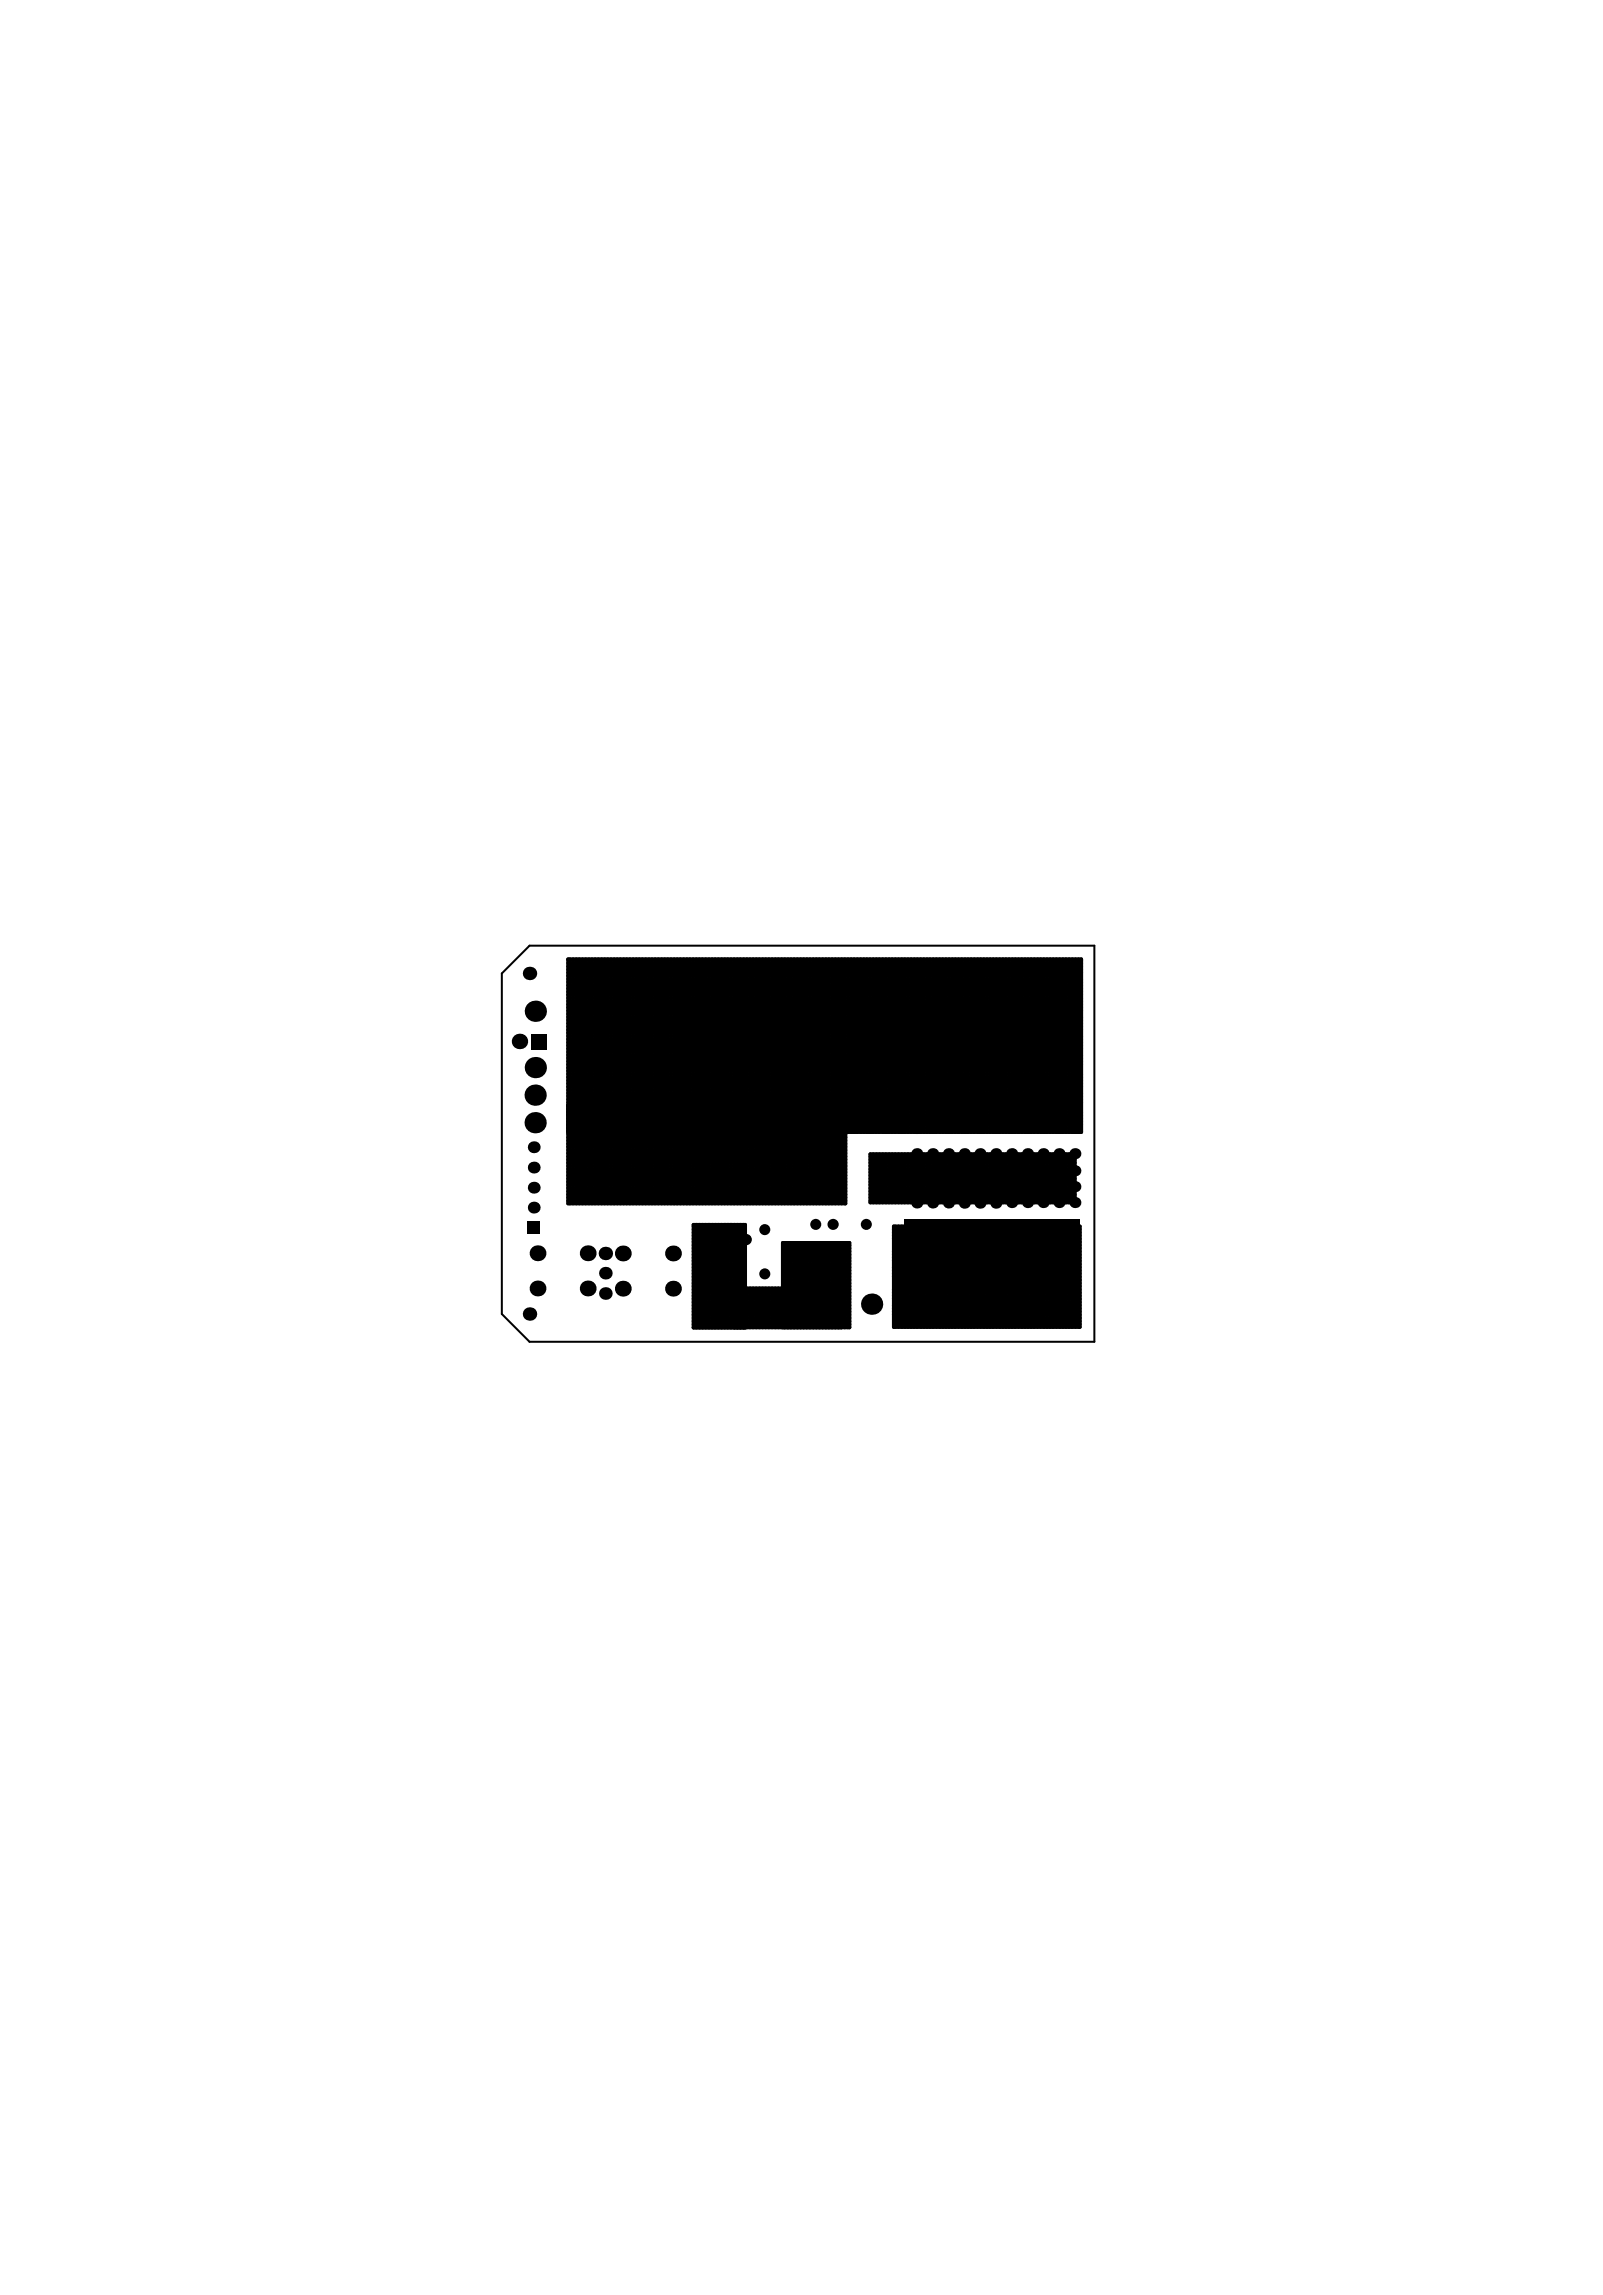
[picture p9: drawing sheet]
<svg xmlns="http://www.w3.org/2000/svg" width="202mm" height="289mm" viewBox="0 0 202 289" stroke-linecap="round" stroke-linejoin="round" font-family="sans-serif">
<path d="M66.7 119.1h71.1v49.8h-71.1l-3.5-3.5v-42.9z" fill="none" stroke="#000" stroke-width=".25"/>
<g fill="none" stroke="#000" stroke-width=".45">
<path d="M71.5 139.1h34.9v12.4h-34.9v-30.7h64.6v21.7h-64.6M71.5 139.2h64.6M71.5 139.6h64.6M71.5 140h64.6M71.5 138.4h64.6M71.5 138.8h64.6M71.5 136.4h64.6M71.5 136.8h64.6M71.5 137.2h64.6M71.5 137.6h64.6M71.5 134.4h64.6M71.5 134.8h64.6"/>
<path d="M71.5 135.2h64.6M71.5 135.6h64.6M71.5 132.4h64.6M71.5 132.8h64.6M71.5 133.2h64.6M71.5 130h64.6M71.5 130.4h64.6M71.5 130.8h64.6M71.5 131.2h64.6M71.5 128h64.6M71.5 128.4h64.6M71.5 128.8h64.6"/>
<path d="M71.5 129.2h64.6M71.5 126h64.6M71.5 126.4h64.6M71.5 126.8h64.6M71.5 127.2h64.6M71.5 124h64.6M71.5 124.4h64.6M71.5 124.9h64.6M71.5 125.2h64.6M71.5 122h64.6M71.5 122.4h64.6M71.5 122.9h64.6"/>
<path d="M71.5 123.3h64.6M71.5 120.9h64.6M71.5 121.3h64.6M71.5 131.6h64.6M71.5 132h64.6M71.5 133.6h64.6M71.5 134h64.6M71.5 136h64.6M71.5 138h64.6M71.5 123.6h64.6M71.5 125.6h64.6M71.5 127.6h64.6"/>
<path d="M71.5 129.6h64.6M71.5 121.7h64.6M71.7 120.8v30.7M72.1 120.8v30.7M72.5 120.8v30.7M72.9 120.8v30.7M73.3 120.8v30.7M73.7 120.8v30.7M74.1 120.8v30.7M74.5 120.8v30.7M74.9 120.8v30.7M75.3 120.8v30.7"/>
<path d="M75.7 120.8v30.7M76.1 120.8v30.7M76.5 120.8v30.7M76.9 120.8v30.7M77.3 120.8v30.7M77.7 120.8v30.7M78.1 120.8v30.7M78.5 120.8v30.7M78.9 120.8v30.7M79.3 120.8v30.7M79.7 120.8v30.7M80.1 120.8v30.7"/>
<path d="M80.5 120.8v30.7M80.9 120.8v30.7M81.3 120.8v30.7M81.7 120.8v30.7M82.1 120.8v30.7M82.5 120.8v30.7M82.9 120.8v30.7M83.3 120.8v30.7M83.7 120.8v30.7M84.1 120.8v30.7M84.5 120.8v30.7M84.9 120.8v30.7"/>
<path d="M85.2 120.8v30.7M85.7 120.8v30.7M86.1 120.8v30.7M86.5 120.8v30.7M86.8 120.8v30.7M87.2 120.8v30.7M87.6 120.8v30.7M88.1 120.8v30.7M88.4 120.8v30.7M88.8 120.8v30.7M89.2 120.8v30.7M89.6 120.8v30.7"/>
<path d="M90 120.8v30.7M90.4 120.8v30.7M90.8 120.8v30.7M91.2 120.8v30.7M91.6 120.8v30.7M92 120.8v30.7M92.4 120.8v30.7M92.8 120.8v30.7M93.2 120.8v30.7M93.6 120.8v30.7M94 120.8v30.7M94.4 120.8v30.7"/>
<path d="M94.8 120.8v30.7M95.2 120.8v30.7M95.6 120.8v30.7M96 120.8v30.7M96.4 120.8v30.7M96.8 120.8v30.7M97.2 120.8v30.7M97.6 120.8v30.7M98 120.8v30.7M98.4 120.8v30.7M98.8 120.8v30.7M99.2 120.8v30.7"/>
<path d="M99.6 120.8v30.7M100 120.8v30.7M100.4 120.8v30.7M100.8 120.8v30.7M101.2 120.8v30.7M101.6 120.8v30.7M102 120.8v30.7M102.4 120.8v30.7M102.8 120.8v30.7M103.2 120.8v30.7M103.6 120.8v30.7M104 120.8v30.7"/>
<path d="M104.3 120.8v30.7M104.7 120.8v30.7M105.2 120.8v30.7M105.6 120.8v30.7M105.9 120.8v30.7M106.3 120.8v30.7M106.7 120.8v21.7M107.1 120.8v21.7M107.5 120.8v21.7M107.9 120.8v21.7M108.3 120.8v21.7M108.7 120.8v21.7"/>
<path d="M109.1 120.8v21.7M109.5 120.8v21.7M109.9 120.8v21.7M110.3 120.8v21.7M110.7 120.8v21.7M111.1 120.8v21.7M111.5 120.8v21.7M111.9 120.8v21.7M112.3 120.8v21.7M112.7 120.8v21.7M113.1 120.8v21.7M113.5 120.8v21.7"/>
<path d="M113.9 120.8v21.7M114.3 120.8v21.7M114.7 120.8v21.7M115.1 120.8v21.7M115.5 120.8v21.7M115.9 120.8v21.7M116.3 120.8v21.7M116.7 120.8v21.7M117.1 120.8v21.7M117.5 120.8v21.7M117.9 120.8v21.7M118.3 120.8v21.7"/>
<path d="M118.7 120.8v21.7M119.1 120.8v21.7M119.5 120.8v21.7M119.9 120.8v21.7M120.3 120.8v21.7M120.7 120.8v21.7M121.1 120.8v21.7M121.5 120.8v21.7M121.8 120.8v21.7M122.3 120.8v21.7M122.7 120.8v21.7M123.1 120.8v21.7"/>
<path d="M123.4 120.8v21.7M123.8 120.8v21.7M124.2 120.8v21.7M124.7 120.8v21.7M125 120.8v21.7M125.4 120.8v21.7M125.8 120.8v21.7M126.2 120.8v21.7M126.6 120.8v21.7M127 120.8v21.7M127.4 120.8v21.7M127.8 120.8v21.7"/>
<path d="M128.2 120.8v21.7M128.6 120.8v21.7M129 120.8v21.7M129.4 120.8v21.7M129.8 120.8v21.7M130.2 120.8v21.7M130.6 120.8v21.7M131 120.8v21.7M131.4 120.8v21.7M131.8 120.8v21.7M132.2 120.8v21.7M132.6 120.8v21.7"/>
<path d="M133 120.8v21.7M133.4 120.8v21.7M133.8 120.8v21.7M134.2 120.8v21.7M134.6 120.8v21.7M135 120.8v21.7M135.4 120.8v21.7M135.8 120.8v21.7M71.5 150.4h34.9M71.5 150.8h34.9M71.5 151.2h34.9M71.5 148.4h34.9"/>
<path d="M71.5 148.8h34.9M71.5 149.2h34.9M71.5 149.6h34.9M71.5 146.4h34.9M71.5 146.8h34.9M71.5 147.2h34.9M71.5 147.6h34.9M71.5 144.4h34.9M71.5 144.8h34.9M71.5 145.2h34.9M71.5 145.6h34.9M71.5 142.4h64.6"/>
<path d="M71.5 142.8h34.9M71.5 143.2h34.9M71.5 143.6h34.9M71.5 140.4h64.6M71.5 140.8h64.6M71.5 141.2h64.6M71.5 141.6h64.6M71.5 148h34.9M71.5 150h34.9M71.5 142h64.6M71.5 144h34.9M71.5 146h34.9"/>
<path d="M87.3 154.2h6.5v12.9h-6.5zM87.3 158.7h6.5M87.3 159.1h6.5M87.3 159.6h6.5M87.3 160h6.5M87.3 156.8h6.5M87.3 157.1h6.5M87.3 157.5h6.5M87.3 154.4h6.5M87.3 154.8h6.5M87.3 155.2h6.5M87.3 155.5h6.5"/>
<path d="M87.3 158h6.5M87.3 158.4h6.5M87.3 156h6.5M87.3 156.4h6.5M87.6 154.2v12.9M88.1 154.2v12.9M88.4 154.2v12.9M88.8 154.2v12.9M89.2 154.2v12.9M89.6 154.2v12.9M90 154.2v12.9M90.4 154.2v12.9"/>
<path d="M90.8 154.2v12.9M91.2 154.2v12.9M91.6 154.2v12.9M92 154.2v12.9M92.4 154.2v12.9M92.8 154.2v12.9M93.2 154.2v12.9M93.6 154.2v12.9M98.5 158.7h8.4M98.5 159.1h8.4M98.5 159.6h8.4M98.5 160h8.4"/>
<path d="M98.5 156.8h8.4M98.5 157.1h8.4M98.5 157.5h8.4M98.5 158h8.4M98.5 158.4h8.4M98.8 156.5v10.6M99.2 156.5v10.6M99.6 156.5v10.6M100 156.5v10.6M100.4 156.5v10.6M100.8 156.5v10.6M101.2 156.5v10.6"/>
<path d="M101.6 156.5v10.6M102 156.5v10.6M102.4 156.5v10.6M102.8 156.5v10.6M103.2 156.5v10.6M103.6 156.5v10.6M104 156.5v10.6M104.3 156.5v10.6M104.7 156.5v10.6M105.2 156.5v10.6M105.6 156.5v10.6M105.9 156.5v10.6"/>
<path d="M106.3 156.5v10.6M106.7 156.5v10.6M109.5 145.3h25.8v6.1h-25.8zM109.5 150.4h25.8M109.5 150.8h25.8M109.5 151.2h25.8M109.5 148.4h25.8M109.5 148.8h25.8M109.5 149.2h25.8M109.5 149.6h25.8M109.5 146.4h25.8M109.5 146.8h25.8"/>
<path d="M109.5 147.2h25.8M109.5 147.6h25.8M109.5 145.6h25.8M109.5 148h25.8M109.5 150h25.8M109.5 146h25.8M109.9 145.3v6.1M110.3 145.3v6.1M110.7 145.3v6.1M111.1 145.3v6.1M111.5 145.3v6.1M111.9 145.3v6.1"/>
<path d="M112.3 145.3v6.1M112.5 154.4h23.4v12.7h-23.4zM112.5 158.7h23.4M112.5 159.1h23.4M112.5 159.6h23.4M112.5 160h23.4M112.5 156.8h23.4M112.5 157.1h23.4M112.5 157.5h23.4M112.5 154.8h23.4M112.5 155.2h23.4M112.5 155.5h23.4"/>
<path d="M112.5 158h23.4M112.5 158.4h23.4M112.5 156h23.4M112.5 156.4h23.4M112.7 145.3v6.1M112.7 154.4v12.7M113.1 145.3v6.1M113.1 154.4v12.7M113.5 145.3v6.1M113.5 154.4v12.7M113.9 145.3v6.1M113.9 154.4v12.7"/>
<path d="M114.3 145.3v6.1M114.3 154.4v12.7M114.7 145.3v6.1M114.7 154.4v12.7M115.1 145.3v6.1M115.1 154.4v12.7M115.5 145.3v6.1M115.5 154.4v12.7M115.9 145.3v6.1M115.9 154.4v12.7M116.3 145.3v6.1M116.3 154.4v12.7"/>
<path d="M116.7 145.3v6.1M116.7 154.4v12.7M117.1 145.3v6.1M117.1 154.4v12.7M117.5 145.3v6.1M117.5 154.4v12.7M117.9 145.3v6.1M117.9 154.4v12.7M118.3 145.3v6.1M118.3 154.4v12.7M118.7 145.3v6.1M118.7 154.4v12.7"/>
<path d="M119.1 145.3v6.1M119.1 154.4v12.7M119.5 145.3v6.1M119.5 154.4v12.7M119.9 145.3v6.1M119.9 154.4v12.7M120.3 145.3v6.1M120.3 154.4v12.7M120.7 145.3v6.1M120.7 154.4v12.7M121.1 145.3v6.1M121.1 154.4v12.7"/>
<path d="M121.5 145.3v6.1M121.5 154.4v12.7M121.8 145.3v6.1M121.8 154.4v12.7M122.3 145.3v6.1M122.3 154.4v12.7M122.7 145.3v6.1M122.7 154.4v12.7M123.1 145.3v6.1M123.1 154.4v12.7M123.4 145.3v6.1M123.4 154.4v12.7"/>
<path d="M123.8 145.3v6.1M123.8 154.4v12.7M124.2 145.3v6.1M124.2 154.4v12.7M124.7 145.3v6.1M124.7 154.4v12.7M125 145.3v6.1M125 154.4v12.7M125.4 145.3v6.1M125.4 154.4v12.7M125.8 145.3v6.1M125.8 154.4v12.7"/>
<path d="M126.2 145.3v6.1M126.2 154.4v12.7M126.6 145.3v6.1M126.6 154.4v12.7M127 145.3v6.1M127 154.4v12.7M127.4 145.3v6.1M127.4 154.4v12.7M127.8 145.3v6.1M127.8 154.4v12.7M128.2 145.3v6.1M128.2 154.4v12.7"/>
<path d="M128.6 145.3v6.1M128.6 154.4v12.7M129 145.3v6.1M129 154.4v12.7M129.4 145.3v6.1M129.4 154.4v12.7M129.8 145.3v6.1M129.8 154.4v12.7M130.2 145.3v6.1M130.2 154.4v12.7M130.6 145.3v6.1M130.6 154.4v12.7"/>
<path d="M131 145.3v6.1M131 154.4v12.7M131.4 145.3v6.1M131.4 154.4v12.7M131.8 145.3v6.1M131.8 154.4v12.7M132.2 145.3v6.1M132.2 154.4v12.7M132.6 145.3v6.1M132.6 154.4v12.7M133 145.3v6.1M133 154.4v12.7"/>
<path d="M133.4 145.3v6.1M133.4 154.4v12.7M133.8 145.3v6.1M133.8 154.4v12.7M134.2 145.3v6.1M134.2 154.4v12.7M134.6 145.3v6.1M134.6 154.4v12.7M135 145.3v6.1M135 154.4v12.7M135.4 154.4v12.7M135.8 154.4v12.7"/>
<path d="M87.3 167.1h19.6v-10.6h-8.4v10.6M87.3 166.7h19.6M87.3 164.7h19.6M87.3 165.1h19.6M87.3 165.5h19.6M87.3 165.9h19.6M87.3 162.7h19.6M87.3 163.1h19.6M87.3 163.5h19.6M87.3 163.9h19.6M87.3 160.7h6.5M87.3 161.1h6.5"/>
<path d="M87.3 161.6h6.5M87.3 161.9h6.5M87.3 164.3h19.6M87.3 166.3h19.6M87.3 160.3h6.5M87.3 162.3h19.6M92.4 162.2h13.5v4.9M94 162.2v4.9M94.4 162.2v4.9M94.8 162.2v4.9M95.2 162.2v4.9M95.6 162.2v4.9"/>
<path d="M96 162.2v4.9M96.4 162.2v4.9M96.8 162.2v4.9M97.2 162.2v4.9M97.6 162.2v4.9M98 162.2v4.9M98.4 162.2v4.9M98.5 160.7h8.4M98.5 161.1h8.4M98.5 161.6h8.4M98.5 161.9h8.4M98.5 160.3h8.4"/>
<path d="M112.5 166.7h23.4M112.5 164.7h23.4M112.5 165.1h23.4M112.5 165.5h23.4M112.5 165.9h23.4M112.5 162.7h23.4M112.5 163.1h23.4M112.5 163.5h23.4M112.5 163.9h23.4M112.5 160.7h23.4M112.5 161.1h23.4M112.5 161.6h23.4"/>
<path d="M112.5 161.9h23.4M112.5 164.3h23.4M112.5 166.3h23.4M112.5 160.3h23.4M112.5 162.3h23.4"/>
</g>
<g fill="#000">
<circle cx="65.4" cy="131.1" r=".97"/>
<circle cx="66.7" cy="122.5" r=".85"/>
<circle cx="67.4" cy="137.9" r="1.34"/>
<circle cx="67.4" cy="134.4" r="1.34"/>
<circle cx="67.4" cy="127.3" r="1.34"/>
<circle cx="73.7" cy="122.3" r=".69"/>
<circle cx="73.7" cy="124.3" r=".69"/>
<circle cx="75.6" cy="122.3" r=".69"/>
<circle cx="75.6" cy="124.3" r=".69"/>
<circle cx="77.6" cy="124.3" r=".69"/>
<circle cx="77.6" cy="122.3" r=".69"/>
<circle cx="79.6" cy="122.3" r=".69"/>
<circle cx="79.6" cy="124.3" r=".69"/>
<circle cx="81.6" cy="124.3" r=".69"/>
<circle cx="81.6" cy="122.3" r=".69"/>
<circle cx="83.6" cy="122.3" r=".69"/>
<circle cx="83.6" cy="124.3" r=".69"/>
<circle cx="85.5" cy="136.1" r=".69"/>
<circle cx="85.6" cy="134" r=".69"/>
<circle cx="85.6" cy="128.3" r=".69"/>
<circle cx="85.6" cy="126.3" r=".69"/>
<circle cx="85.6" cy="122.3" r=".69"/>
<circle cx="85.6" cy="130.3" r=".69"/>
<circle cx="85.6" cy="132.3" r=".69"/>
<circle cx="85.6" cy="138" r=".69"/>
<circle cx="85.6" cy="124.3" r=".69"/>
<circle cx="87.5" cy="134" r=".69"/>
<circle cx="87.6" cy="136.1" r=".69"/>
<circle cx="87.6" cy="138" r=".69"/>
<circle cx="87.6" cy="128.3" r=".69"/>
<circle cx="87.6" cy="122.3" r=".69"/>
<circle cx="87.6" cy="132.3" r=".69"/>
<circle cx="87.6" cy="124.3" r=".69"/>
<circle cx="87.6" cy="130.3" r=".69"/>
<circle cx="87.6" cy="126.3" r=".69"/>
<circle cx="89.5" cy="134" r=".69"/>
<circle cx="89.6" cy="126.3" r=".69"/>
<circle cx="89.6" cy="136.1" r=".69"/>
<circle cx="89.6" cy="138" r=".69"/>
<circle cx="89.6" cy="128.3" r=".69"/>
<circle cx="89.6" cy="124.3" r=".69"/>
<circle cx="89.6" cy="122.3" r=".69"/>
<circle cx="89.6" cy="132.3" r=".69"/>
<circle cx="89.6" cy="130.3" r=".69"/>
<circle cx="91.5" cy="132.3" r=".69"/>
<circle cx="91.5" cy="138" r=".69"/>
<circle cx="91.5" cy="124.3" r=".69"/>
<circle cx="91.5" cy="128.3" r=".69"/>
<circle cx="91.5" cy="122.3" r=".69"/>
<circle cx="91.5" cy="134" r=".69"/>
<circle cx="91.5" cy="136.1" r=".69"/>
<circle cx="91.5" cy="126.3" r=".69"/>
<circle cx="91.5" cy="130.3" r=".69"/>
<circle cx="93.5" cy="134" r=".69"/>
<circle cx="93.5" cy="132.3" r=".69"/>
<circle cx="93.5" cy="138" r=".69"/>
<circle cx="93.5" cy="126.3" r=".69"/>
<circle cx="93.5" cy="128.3" r=".69"/>
<circle cx="93.5" cy="124.3" r=".69"/>
<circle cx="93.5" cy="122.3" r=".69"/>
<circle cx="93.5" cy="136.1" r=".69"/>
<circle cx="93.5" cy="130.3" r=".69"/>
<circle cx="95.5" cy="134" r=".69"/>
<circle cx="95.5" cy="138" r=".69"/>
<circle cx="95.5" cy="128.3" r=".69"/>
<circle cx="95.5" cy="130.3" r=".69"/>
<circle cx="95.5" cy="126.3" r=".69"/>
<circle cx="95.5" cy="122.3" r=".69"/>
<circle cx="95.5" cy="124.3" r=".69"/>
<circle cx="95.5" cy="132.3" r=".69"/>
<circle cx="95.5" cy="136.1" r=".69"/>
<circle cx="97.5" cy="134" r=".69"/>
<circle cx="97.5" cy="130.3" r=".69"/>
<circle cx="97.5" cy="136.1" r=".69"/>
<circle cx="97.5" cy="138" r=".69"/>
<circle cx="97.5" cy="128.3" r=".69"/>
<circle cx="97.5" cy="122.3" r=".69"/>
<circle cx="97.5" cy="132.3" r=".69"/>
<circle cx="97.5" cy="124.3" r=".69"/>
<circle cx="97.5" cy="126.3" r=".69"/>
<circle cx="99.5" cy="134" r=".69"/>
<circle cx="99.5" cy="136.1" r=".69"/>
<circle cx="99.5" cy="138" r=".69"/>
<circle cx="99.5" cy="122.3" r=".69"/>
<circle cx="99.5" cy="132.3" r=".69"/>
<circle cx="99.5" cy="124.3" r=".69"/>
<circle cx="99.5" cy="126.3" r=".69"/>
<circle cx="99.5" cy="128.3" r=".69"/>
<circle cx="99.5" cy="130.3" r=".69"/>
<circle cx="101.5" cy="134" r=".69"/>
<circle cx="101.5" cy="124.3" r=".69"/>
<circle cx="101.5" cy="122.3" r=".69"/>
<circle cx="101.5" cy="132.3" r=".69"/>
<circle cx="101.5" cy="130.3" r=".69"/>
<circle cx="101.5" cy="136.1" r=".69"/>
<circle cx="101.5" cy="138" r=".69"/>
<circle cx="101.5" cy="126.3" r=".69"/>
<circle cx="101.5" cy="128.3" r=".69"/>
<circle cx="103.5" cy="134" r=".69"/>
<circle cx="103.5" cy="138" r=".69"/>
<circle cx="103.5" cy="128.3" r=".69"/>
<circle cx="103.5" cy="122.3" r=".69"/>
<circle cx="103.5" cy="132.3" r=".69"/>
<circle cx="103.5" cy="126.3" r=".69"/>
<circle cx="103.5" cy="130.3" r=".69"/>
<circle cx="103.5" cy="136.1" r=".69"/>
<circle cx="103.5" cy="124.3" r=".69"/>
<circle cx="105.5" cy="134" r=".69"/>
<circle cx="105.5" cy="128.3" r=".69"/>
<circle cx="105.5" cy="132.3" r=".69"/>
<circle cx="105.5" cy="138" r=".69"/>
<circle cx="105.5" cy="126.3" r=".69"/>
<circle cx="105.5" cy="136.1" r=".69"/>
<circle cx="105.5" cy="124.3" r=".69"/>
<circle cx="105.5" cy="122.3" r=".69"/>
<circle cx="105.5" cy="130.3" r=".69"/>
<circle cx="107.4" cy="134" r=".69"/>
<circle cx="107.5" cy="138" r=".69"/>
<circle cx="107.5" cy="126.3" r=".69"/>
<circle cx="107.5" cy="136.1" r=".69"/>
<circle cx="107.5" cy="128.3" r=".69"/>
<circle cx="107.5" cy="122.3" r=".69"/>
<circle cx="107.5" cy="130.3" r=".69"/>
<circle cx="107.5" cy="132.3" r=".69"/>
<circle cx="107.5" cy="124.3" r=".69"/>
<circle cx="109.4" cy="134" r=".69"/>
<circle cx="109.4" cy="138" r=".69"/>
<circle cx="109.4" cy="136.1" r=".69"/>
<circle cx="109.4" cy="124.3" r=".69"/>
<circle cx="109.4" cy="126.3" r=".69"/>
<circle cx="109.4" cy="132.3" r=".69"/>
<circle cx="109.4" cy="122.3" r=".69"/>
<circle cx="109.4" cy="130.3" r=".69"/>
<circle cx="109.4" cy="128.3" r=".69"/>
<circle cx="111.4" cy="134.1" r=".69"/>
<circle cx="111.4" cy="136.1" r=".69"/>
<circle cx="111.4" cy="138" r=".69"/>
<circle cx="111.4" cy="128.3" r=".69"/>
<circle cx="111.4" cy="122.3" r=".69"/>
<circle cx="111.4" cy="130.3" r=".69"/>
<circle cx="111.4" cy="132.3" r=".69"/>
<circle cx="111.4" cy="126.3" r=".69"/>
<circle cx="111.4" cy="124.3" r=".69"/>
<circle cx="113.4" cy="138" r=".69"/>
<circle cx="113.4" cy="136.1" r=".69"/>
<circle cx="113.4" cy="124.3" r=".69"/>
<circle cx="113.4" cy="126.3" r=".69"/>
<circle cx="113.4" cy="128.3" r=".69"/>
<circle cx="113.4" cy="122.3" r=".69"/>
<circle cx="113.4" cy="130.3" r=".69"/>
<circle cx="113.4" cy="132.3" r=".69"/>
<circle cx="113.4" cy="134.1" r=".69"/>
<circle cx="115.4" cy="138" r=".69"/>
<circle cx="115.4" cy="124.3" r=".69"/>
<circle cx="115.4" cy="132.3" r=".69"/>
<circle cx="115.4" cy="122.3" r=".69"/>
<circle cx="115.4" cy="130.3" r=".69"/>
<circle cx="115.4" cy="136.1" r=".69"/>
<circle cx="115.4" cy="126.3" r=".69"/>
<circle cx="115.4" cy="134.1" r=".69"/>
<circle cx="115.4" cy="128.3" r=".69"/>
<circle cx="117.4" cy="138" r=".69"/>
<circle cx="117.4" cy="126.3" r=".69"/>
<circle cx="117.4" cy="136.1" r=".69"/>
<circle cx="117.4" cy="130.3" r=".69"/>
<circle cx="117.4" cy="134.1" r=".69"/>
<circle cx="117.4" cy="128.3" r=".69"/>
<circle cx="117.4" cy="122.3" r=".69"/>
<circle cx="117.4" cy="132.3" r=".69"/>
<circle cx="117.4" cy="124.3" r=".69"/>
<circle cx="119.4" cy="138" r=".69"/>
<circle cx="119.4" cy="132.3" r=".69"/>
<circle cx="119.4" cy="124.3" r=".69"/>
<circle cx="119.4" cy="122.3" r=".69"/>
<circle cx="119.4" cy="136.1" r=".69"/>
<circle cx="119.4" cy="126.3" r=".69"/>
<circle cx="119.4" cy="130.3" r=".69"/>
<circle cx="119.4" cy="134.1" r=".69"/>
<circle cx="119.4" cy="128.3" r=".69"/>
<circle cx="121.4" cy="138" r=".69"/>
<circle cx="121.4" cy="122.3" r=".69"/>
<circle cx="121.4" cy="124.3" r=".69"/>
<circle cx="121.4" cy="128.3" r=".69"/>
<circle cx="121.4" cy="132.3" r=".69"/>
<circle cx="121.4" cy="134.1" r=".69"/>
<circle cx="121.4" cy="136.1" r=".69"/>
<circle cx="121.4" cy="126.3" r=".69"/>
<circle cx="121.4" cy="130.3" r=".69"/>
<circle cx="123.4" cy="132.3" r=".69"/>
<circle cx="123.4" cy="134.1" r=".69"/>
<circle cx="123.4" cy="124.3" r=".69"/>
<circle cx="123.4" cy="126.3" r=".69"/>
<circle cx="123.4" cy="136.1" r=".69"/>
<circle cx="123.4" cy="138" r=".69"/>
<circle cx="123.4" cy="128.3" r=".69"/>
<circle cx="123.4" cy="122.3" r=".69"/>
<circle cx="125.4" cy="126.3" r=".69"/>
<circle cx="125.4" cy="136.1" r=".69"/>
<circle cx="125.4" cy="138" r=".69"/>
<circle cx="125.4" cy="128.3" r=".69"/>
<circle cx="125.4" cy="122.3" r=".69"/>
<circle cx="125.4" cy="124.3" r=".69"/>
<circle cx="125.4" cy="132.3" r=".69"/>
<circle cx="125.4" cy="130.3" r=".69"/>
<circle cx="125.4" cy="134.1" r=".69"/>
<circle cx="127.4" cy="134.1" r=".69"/>
<circle cx="127.4" cy="132.3" r=".69"/>
<circle cx="127.4" cy="122.3" r=".69"/>
<circle cx="127.4" cy="130.3" r=".69"/>
<circle cx="127.4" cy="138" r=".69"/>
<circle cx="127.4" cy="126.3" r=".69"/>
<circle cx="127.4" cy="124.3" r=".69"/>
<circle cx="127.4" cy="128.3" r=".69"/>
<circle cx="127.4" cy="136.1" r=".69"/>
<circle cx="129.3" cy="138" r=".69"/>
<circle cx="129.3" cy="136.1" r=".69"/>
<circle cx="129.3" cy="124.3" r=".69"/>
<circle cx="129.3" cy="126.3" r=".69"/>
<circle cx="129.3" cy="128.3" r=".69"/>
<circle cx="129.3" cy="122.3" r=".69"/>
<circle cx="129.3" cy="130.3" r=".69"/>
<circle cx="129.3" cy="132.3" r=".69"/>
<circle cx="129.3" cy="134.1" r=".69"/>
<circle cx="131.3" cy="122.3" r=".69"/>
<circle cx="131.3" cy="132.3" r=".69"/>
<circle cx="131.3" cy="124.3" r=".69"/>
<circle cx="131.3" cy="126.3" r=".69"/>
<circle cx="131.3" cy="134.1" r=".69"/>
<circle cx="131.3" cy="128.3" r=".69"/>
<circle cx="131.3" cy="130.3" r=".69"/>
<circle cx="131.3" cy="138" r=".69"/>
<circle cx="131.3" cy="136.1" r=".69"/>
<circle cx="133.3" cy="130.3" r=".69"/>
<circle cx="133.3" cy="132.3" r=".69"/>
<circle cx="133.3" cy="126.3" r=".69"/>
<circle cx="133.3" cy="128.3" r=".69"/>
<circle cx="133.3" cy="134.1" r=".69"/>
<circle cx="133.3" cy="138" r=".69"/>
<circle cx="133.3" cy="136.1" r=".69"/>
<circle cx="134.3" cy="122.5" r=".85"/>
<circle cx="135.3" cy="126.3" r=".69"/>
<circle cx="135.3" cy="138" r=".69"/>
<circle cx="135.3" cy="136.1" r=".69"/>
<circle cx="135.3" cy="134.1" r=".69"/>
<circle cx="135.3" cy="128.3" r=".69"/>
<circle cx="135.3" cy="130.3" r=".69"/>
<circle cx="135.3" cy="132.3" r=".69"/>
<circle cx="67.2" cy="152" r=".75"/>
<circle cx="67.2" cy="147" r=".75"/>
<circle cx="67.2" cy="144.4" r=".75"/>
<circle cx="67.2" cy="149.5" r=".75"/>
<circle cx="67.4" cy="141.3" r="1.34"/>
<circle cx="67.7" cy="157.8" r="1"/>
<circle cx="74" cy="157.8" r="1"/>
<circle cx="76.2" cy="157.8" r=".85"/>
<circle cx="78.4" cy="157.8" r="1"/>
<circle cx="84.7" cy="157.8" r="1"/>
<circle cx="85.6" cy="140" r=".69"/>
<circle cx="85.6" cy="142.1" r=".69"/>
<circle cx="87.6" cy="140" r=".69"/>
<circle cx="87.6" cy="142.1" r=".69"/>
<circle cx="87.6" cy="144.1" r=".69"/>
<circle cx="89.6" cy="140" r=".69"/>
<circle cx="89.6" cy="142.1" r=".69"/>
<circle cx="89.6" cy="144.1" r=".69"/>
<circle cx="91.5" cy="140" r=".69"/>
<circle cx="91.5" cy="144.1" r=".69"/>
<circle cx="91.5" cy="142.1" r=".69"/>
<circle cx="93.5" cy="140" r=".69"/>
<circle cx="93.5" cy="144.1" r=".69"/>
<circle cx="93.5" cy="142.1" r=".69"/>
<circle cx="93.9" cy="156.1" r=".71"/>
<circle cx="95.5" cy="140" r=".69"/>
<circle cx="95.5" cy="144.1" r=".69"/>
<circle cx="95.5" cy="142.1" r=".69"/>
<circle cx="96.3" cy="154.8" r=".7"/>
<circle cx="97.5" cy="140" r=".69"/>
<circle cx="97.5" cy="142.1" r=".69"/>
<circle cx="97.5" cy="144.1" r=".69"/>
<circle cx="99.5" cy="144.1" r=".69"/>
<circle cx="99.5" cy="140" r=".69"/>
<circle cx="99.5" cy="142.1" r=".69"/>
<circle cx="101.5" cy="144.1" r=".69"/>
<circle cx="101.5" cy="140" r=".69"/>
<circle cx="101.5" cy="142.1" r=".69"/>
<circle cx="102.7" cy="154.1" r=".7"/>
<circle cx="103.5" cy="144.1" r=".69"/>
<circle cx="103.5" cy="140" r=".69"/>
<circle cx="103.5" cy="142.1" r=".69"/>
<circle cx="104.9" cy="154.1" r=".7"/>
<circle cx="105.5" cy="140" r=".69"/>
<circle cx="105.5" cy="144.1" r=".69"/>
<circle cx="105.5" cy="142.1" r=".69"/>
<circle cx="107.5" cy="142.1" r=".69"/>
<circle cx="107.5" cy="140" r=".69"/>
<circle cx="109.1" cy="154.1" r=".7"/>
<circle cx="109.4" cy="142.1" r=".69"/>
<circle cx="109.4" cy="140" r=".69"/>
<circle cx="111.4" cy="140" r=".69"/>
<circle cx="111.4" cy="142.1" r=".69"/>
<circle cx="113.4" cy="140" r=".69"/>
<circle cx="113.4" cy="142.1" r=".69"/>
<circle cx="114.8" cy="156.2" r=".69"/>
<circle cx="114.8" cy="158.2" r=".69"/>
<circle cx="114.8" cy="154.2" r=".69"/>
<circle cx="115.4" cy="149.5" r=".69"/>
<circle cx="115.4" cy="140" r=".69"/>
<circle cx="115.4" cy="145.2" r=".69"/>
<circle cx="115.4" cy="151.4" r=".69"/>
<circle cx="115.4" cy="147.5" r=".69"/>
<circle cx="115.4" cy="142.1" r=".69"/>
<circle cx="116.8" cy="156.2" r=".69"/>
<circle cx="116.8" cy="158.2" r=".69"/>
<circle cx="116.8" cy="154.2" r=".69"/>
<circle cx="117.4" cy="145.2" r=".69"/>
<circle cx="117.4" cy="151.4" r=".69"/>
<circle cx="117.4" cy="142.1" r=".69"/>
<circle cx="117.4" cy="140" r=".69"/>
<circle cx="117.4" cy="147.5" r=".69"/>
<circle cx="117.4" cy="149.5" r=".69"/>
<circle cx="118.8" cy="156.2" r=".69"/>
<circle cx="118.8" cy="158.2" r=".69"/>
<circle cx="118.8" cy="154.2" r=".69"/>
<circle cx="119.4" cy="151.4" r=".69"/>
<circle cx="119.4" cy="140" r=".69"/>
<circle cx="119.4" cy="142.1" r=".69"/>
<circle cx="119.4" cy="147.5" r=".69"/>
<circle cx="119.4" cy="145.2" r=".69"/>
<circle cx="119.4" cy="149.5" r=".69"/>
<circle cx="120.8" cy="156.2" r=".69"/>
<circle cx="120.8" cy="158.2" r=".69"/>
<circle cx="120.8" cy="154.2" r=".69"/>
<circle cx="121.4" cy="149.5" r=".69"/>
<circle cx="121.4" cy="151.5" r=".69"/>
<circle cx="121.4" cy="140" r=".69"/>
<circle cx="121.4" cy="147.5" r=".69"/>
<circle cx="121.4" cy="145.2" r=".69"/>
<circle cx="121.4" cy="142.1" r=".69"/>
<circle cx="122.8" cy="156.2" r=".69"/>
<circle cx="122.8" cy="158.2" r=".69"/>
<circle cx="122.8" cy="154.2" r=".69"/>
<circle cx="123.4" cy="151.5" r=".69"/>
<circle cx="123.4" cy="145.2" r=".69"/>
<circle cx="123.4" cy="149.5" r=".69"/>
<circle cx="123.4" cy="140" r=".69"/>
<circle cx="123.4" cy="142.1" r=".69"/>
<circle cx="123.4" cy="147.5" r=".69"/>
<circle cx="124.8" cy="156.2" r=".69"/>
<circle cx="124.8" cy="154.2" r=".69"/>
<circle cx="125.4" cy="145.2" r=".69"/>
<circle cx="125.4" cy="147.5" r=".69"/>
<circle cx="125.4" cy="149.5" r=".69"/>
<circle cx="125.4" cy="142.1" r=".69"/>
<circle cx="125.4" cy="151.5" r=".69"/>
<circle cx="125.4" cy="140" r=".69"/>
<circle cx="126.7" cy="158.2" r=".69"/>
<circle cx="126.7" cy="156.2" r=".69"/>
<circle cx="126.7" cy="154.2" r=".69"/>
<circle cx="127.4" cy="145.2" r=".69"/>
<circle cx="127.4" cy="149.4" r=".69"/>
<circle cx="127.4" cy="140" r=".69"/>
<circle cx="127.4" cy="151.4" r=".69"/>
<circle cx="127.4" cy="142.1" r=".69"/>
<circle cx="127.4" cy="147.4" r=".69"/>
<circle cx="128.7" cy="158.2" r=".69"/>
<circle cx="128.7" cy="156.2" r=".69"/>
<circle cx="128.7" cy="154.2" r=".69"/>
<circle cx="129.3" cy="149.4" r=".69"/>
<circle cx="129.3" cy="140" r=".69"/>
<circle cx="129.3" cy="145.2" r=".69"/>
<circle cx="129.3" cy="142.1" r=".69"/>
<circle cx="129.3" cy="151.4" r=".69"/>
<circle cx="129.3" cy="147.4" r=".69"/>
<circle cx="130.7" cy="158.2" r=".69"/>
<circle cx="130.7" cy="156.2" r=".69"/>
<circle cx="130.7" cy="154.2" r=".69"/>
<circle cx="131.3" cy="145.2" r=".69"/>
<circle cx="131.3" cy="149.4" r=".69"/>
<circle cx="131.3" cy="151.4" r=".69"/>
<circle cx="131.3" cy="140" r=".69"/>
<circle cx="131.3" cy="147.4" r=".69"/>
<circle cx="131.3" cy="142.1" r=".69"/>
<circle cx="132.7" cy="158.2" r=".69"/>
<circle cx="132.7" cy="156.2" r=".69"/>
<circle cx="132.7" cy="154.2" r=".69"/>
<circle cx="133.3" cy="145.2" r=".69"/>
<circle cx="133.3" cy="149.4" r=".69"/>
<circle cx="133.3" cy="140" r=".69"/>
<circle cx="133.3" cy="147.4" r=".69"/>
<circle cx="133.3" cy="142.1" r=".69"/>
<circle cx="133.3" cy="151.4" r=".69"/>
<circle cx="134.7" cy="156.2" r=".69"/>
<circle cx="134.7" cy="158.2" r=".69"/>
<circle cx="134.7" cy="154.2" r=".69"/>
<circle cx="135.3" cy="149.4" r=".69"/>
<circle cx="135.3" cy="147.4" r=".69"/>
<circle cx="135.3" cy="151.4" r=".69"/>
<circle cx="135.3" cy="140" r=".69"/>
<circle cx="135.3" cy="145.2" r=".69"/>
<circle cx="135.3" cy="142.1" r=".69"/>
<circle cx="66.7" cy="165.4" r=".85"/>
<circle cx="67.7" cy="162.2" r="1"/>
<circle cx="74" cy="162.2" r="1"/>
<circle cx="76.2" cy="160.3" r=".8"/>
<circle cx="76.2" cy="162.8" r=".8"/>
<circle cx="78.4" cy="162.2" r="1"/>
<circle cx="84.7" cy="162.2" r="1"/>
<circle cx="90.6" cy="160.4" r=".7"/>
<circle cx="96.3" cy="160.4" r=".7"/>
<circle cx="101.7" cy="160.3" r=".7"/>
<circle cx="109.7" cy="164.2" r="1.34"/>
<circle cx="114.8" cy="164" r=".69"/>
<circle cx="114.8" cy="166" r=".69"/>
<circle cx="114.8" cy="160" r=".69"/>
<circle cx="114.8" cy="162" r=".69"/>
<circle cx="116.8" cy="160" r=".69"/>
<circle cx="116.8" cy="166" r=".69"/>
<circle cx="116.8" cy="164" r=".69"/>
<circle cx="116.8" cy="162" r=".69"/>
<circle cx="118.8" cy="164" r=".69"/>
<circle cx="118.8" cy="166" r=".69"/>
<circle cx="118.8" cy="160" r=".69"/>
<circle cx="118.8" cy="162" r=".69"/>
<circle cx="120.8" cy="160" r=".69"/>
<circle cx="120.8" cy="164" r=".69"/>
<circle cx="120.8" cy="166" r=".69"/>
<circle cx="120.8" cy="162" r=".69"/>
<circle cx="122.8" cy="166" r=".69"/>
<circle cx="122.8" cy="160" r=".69"/>
<circle cx="122.8" cy="162" r=".69"/>
<circle cx="122.8" cy="164" r=".69"/>
<circle cx="124.8" cy="164" r=".69"/>
<circle cx="124.8" cy="160" r=".69"/>
<circle cx="124.8" cy="166" r=".69"/>
<circle cx="124.8" cy="162" r=".69"/>
<circle cx="126.7" cy="166" r=".69"/>
<circle cx="126.7" cy="162" r=".69"/>
<circle cx="126.7" cy="164" r=".69"/>
<circle cx="126.7" cy="160" r=".69"/>
<circle cx="128.7" cy="164" r=".69"/>
<circle cx="128.7" cy="162" r=".69"/>
<circle cx="128.7" cy="166" r=".69"/>
<circle cx="128.7" cy="160" r=".69"/>
<circle cx="130.7" cy="166" r=".69"/>
<circle cx="130.7" cy="162" r=".69"/>
<circle cx="130.7" cy="164" r=".69"/>
<circle cx="130.7" cy="160" r=".69"/>
<circle cx="132.7" cy="162" r=".69"/>
<circle cx="132.7" cy="160" r=".69"/>
<circle cx="134.3" cy="165.4" r=".85"/>
<circle cx="134.7" cy="162" r=".69"/>
<circle cx="134.7" cy="160" r=".69"/>
</g>
<g fill="#000">
<path d="M66.9 130.1h2v2h-2z" fill-rule="evenodd"/>
<path d="M111.2 126.6h25v8.2h-25z" fill-rule="evenodd"/>
<path d="M66.4 153.8h1.5v1.5h-1.5z" fill-rule="evenodd"/>
<path d="M113.8 153.4h22.1v8.2h-22.1z" fill-rule="evenodd"/>
</g>
</svg>
